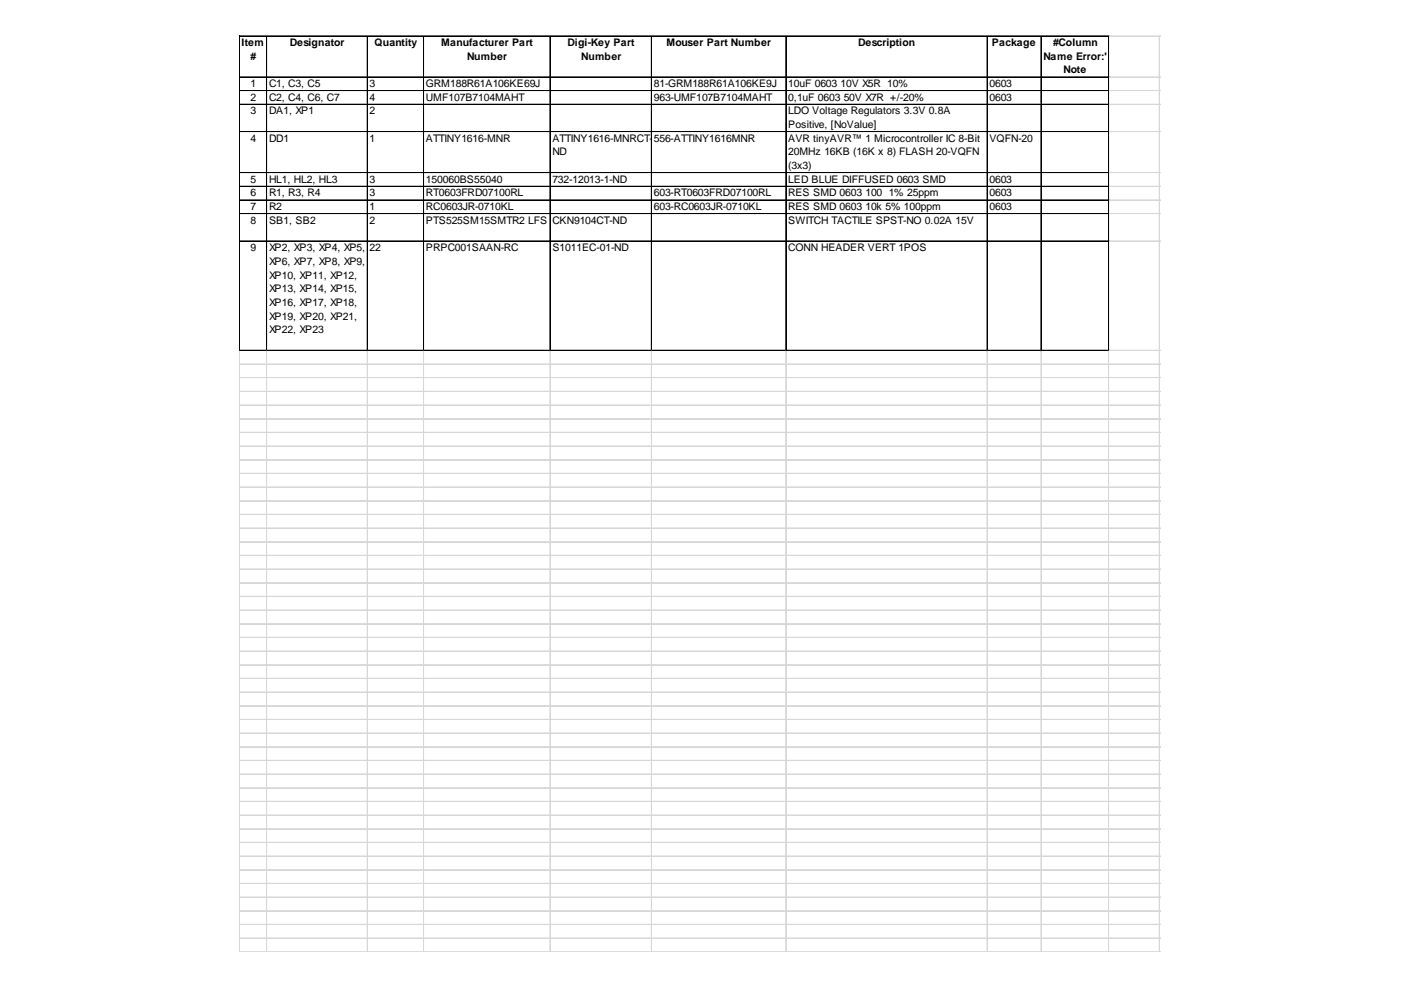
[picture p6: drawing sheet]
<svg xmlns="http://www.w3.org/2000/svg" width="297mm" height="210mm" viewBox="0 0 297 210" stroke-linecap="round" stroke-linejoin="round" font-family="sans-serif">
<defs><g id="words">
<g font-size="2.2">
<text x="51.2" y="9.8">Item</text>
<text x="61.5" y="9.8">Designator</text>
<text x="79.4" y="9.8">Quantity</text>
<text x="93.6" y="9.8">Manufacturer Part</text>
<text x="120.3" y="9.8">Digi-Key Part</text>
<text x="141.3" y="9.8">Mouser Part Number</text>
<text x="182" y="9.8">Description</text>
<text x="210.3" y="9.8">Package</text>
<text x="223.3" y="9.8">#Column</text>
<text x="53.1" y="12.7">#</text>
<text x="99" y="12.7">Number</text>
<text x="123.3" y="12.7">Number</text>
<text x="221.2" y="12.7">Name Error:'</text>
<text x="225.5" y="15.6">Note</text>
<text x="53.1" y="18.5">1</text>
<text x="53.1" y="21.4">2</text>
<text x="57" y="18.5">C1, C3, C5</text>
<text x="57" y="21.4">C2, C4, C6, C7</text>
<text x="78.4" y="18.5">3</text>
<text x="78.4" y="21.4">4</text>
<text x="90.3" y="18.5">GRM188R61A106KE69J</text>
<text x="90.3" y="21.4">UMF107B7104MAHT</text>
<text x="138.6" y="18.5">81-GRM188R61A106KE9J</text>
<text x="138.6" y="21.4">963-UMF107B7104MAHT</text>
<text x="167.1" y="18.5">10uF 0603</text>
<text x="167.1" y="21.4">0,1uF 0603</text>
<text x="178.2" y="18.5">10V X5R 10%</text>
<text x="178.9" y="21.4">50V X7R +/-20%</text>
<text x="209.8" y="18.5">0603</text>
<text x="209.8" y="21.4">0603</text>
<text x="53.1" y="24.3">3</text>
<text x="57" y="24.3">DA1, XP1</text>
<text x="78.4" y="24.3">2</text>
<text x="167.1" y="24.3">LDO Voltage Regulators 3.3V 0.8A</text>
<text x="167.1" y="27.2">Positive, [NoValue]</text>
<text x="53.1" y="30.1">4</text>
<text x="57" y="30.1">DD1</text>
<text x="78.4" y="30.1">1</text>
<text x="90.3" y="30.1">ATTINY1616-MNR</text>
<text x="117.1" y="30.1">ATTINY1616-MNRCT-</text>
<text x="117.1" y="33">ND</text>
<text x="138.6" y="30.1">556-ATTINY1616MNR</text>
<text x="167.1" y="30.1">AVR tinyAVR™ 1 Microcontroller IC 8-Bit</text>
<text x="167.1" y="33">20MHz 16KB (16K x 8) FLASH 20-VQFN</text>
<text x="167.1" y="35.9">(3x3)</text>
<text x="209.8" y="30.1">VQFN-20</text>
<text x="53.1" y="38.8">5</text>
<text x="53.1" y="41.7">6</text>
<text x="57" y="38.8">HL1, HL2, HL3</text>
<text x="57" y="41.7">R1, R3, R4</text>
<text x="78.4" y="38.8">3</text>
<text x="78.4" y="41.7">3</text>
<text x="90.3" y="38.8">150060BS55040</text>
<text x="90.3" y="41.7">RT0603FRD07100RL</text>
<text x="117.1" y="38.8">732-12013-1-ND</text>
<text x="138.6" y="41.7">603-RT0603FRD07100RL</text>
<text x="167.1" y="38.8">LED BLUE DIFFUSED 0603 SMD</text>
<text x="167.1" y="41.7">RES SMD 0603</text>
<text x="183.5" y="41.7">100</text>
<text x="188.4" y="41.7">1% 25ppm</text>
<text x="209.8" y="38.8">0603</text>
<text x="209.8" y="41.7">0603</text>
<text x="53.1" y="44.6">7</text>
<text x="53.1" y="47.5">8</text>
<text x="57" y="44.6">R2</text>
<text x="57" y="47.5">SB1, SB2</text>
<text x="78.4" y="44.6">1</text>
<text x="78.4" y="47.5">2</text>
<text x="90.3" y="44.6">RC0603JR-0710KL</text>
<text x="90.3" y="47.5">PTS525SM15SMTR2 LFS</text>
<text x="117.1" y="47.5">CKN9104CT-ND</text>
<text x="138.6" y="44.6">603-RC0603JR-0710KL</text>
<text x="167.1" y="44.6">RES SMD 0603</text>
<text x="167.1" y="47.5">SWITCH TACTILE SPST-NO 0.02A 15V</text>
<text x="183.5" y="44.6">10k 5% 100ppm</text>
<text x="209.8" y="44.6">0603</text>
<text x="53.1" y="53.3">9</text>
<text x="57" y="53.3">XP2, XP3, XP4, XP5,</text>
<text x="78.4" y="53.3">22</text>
<text x="90.3" y="53.3">PRPC001SAAN-RC</text>
<text x="117.1" y="53.3">S1011EC-01-ND</text>
<text x="167.1" y="53.3">CONN HEADER VERT 1POS</text>
<text x="57" y="56.2">XP6, XP7, XP8, XP9,</text>
<text x="57" y="59.1">XP10, XP11, XP12,</text>
<text x="57" y="61.9">XP13, XP14, XP15,</text>
<text x="57" y="64.8">XP16, XP17, XP18,</text>
<text x="57" y="67.7">XP19, XP20, XP21,</text>
<text x="57" y="70.6">XP22, XP23</text>
</g>
</g></defs>
<g fill="none" stroke="#000" stroke-width=".21">
<path d="M50.7 7.6v66.8M50.8 7.6v66.8M50.9 7.6h184.3M50.9 7.7h184.3M50.9 16.3h184.3M50.9 16.4h184.3M50.9 19.2h184.3M50.9 19.3h184.3M56.5 7.8v66.6M56.6 7.8v66.6M77.9 7.8v66.6M89.8 7.8v66.6"/>
<path d="M89.9 7.8v66.6M116.6 7.8v66.6M116.7 7.8v66.6M138.1 7.8v66.6M138.2 7.8v66.6M166.6 7.8v66.6M166.7 7.8v66.6M209.3 7.8v66.6M220.7 7.8v66.6M220.8 7.8v66.6M235 7.8v66.6M235.1 7.8v66.6"/>
<path d="M50.9 22.1h184.3M50.9 22.2h184.3M50.9 27.9h184.3M50.9 28h184.3M50.9 36.6h184.3M50.9 36.7h184.3M50.9 39.5h184.3M50.9 39.6h184.3M50.9 42.4h184.3M50.9 42.5h184.3M50.9 45.3h184.3M50.9 45.4h184.3"/>
<path d="M50.9 51.1h184.3M50.9 51.2h184.3M50.9 74.3h184.3"/>
</g>
<g fill="none" stroke="#d0d7e5" stroke-width=".21">
<path d="M235.2 7.6h10.8M235.2 7.7h10.8M235.2 16.3h10.8M235.2 16.4h10.8M235.2 19.2h10.8M235.2 19.3h10.8M245.8 7.6v194.2M245.9 7.6v194.2M235.2 22.1h10.8M235.2 22.2h10.8M235.2 27.9h10.8M235.2 28h10.8"/>
<path d="M235.2 36.6h10.8M235.2 36.7h10.8M235.2 39.5h10.8M235.2 39.6h10.8M235.2 42.4h10.8M235.2 42.5h10.8M235.2 45.3h10.8M235.2 45.4h10.8M235.2 51.1h10.8M235.2 51.2h10.8M50.7 74.4v127.4M50.7 77.2h195.3"/>
<path d="M50.8 74.4v127.4M56.5 74.4v127.4M56.6 74.4v127.4M77.9 74.4v127.4M89.8 74.4v127.4M89.9 74.4v127.4M116.6 74.4v127.4M116.7 74.4v127.4M138.1 74.4v127.4M138.2 74.4v127.4M166.6 74.4v127.4M166.7 74.4v127.4"/>
<path d="M209.3 74.4v127.4M220.7 74.4v127.4M220.8 74.4v127.4M235 74.4v127.4M235.1 74.4v127.4M235.2 74.3h10.8M50.7 80.1h195.3M50.7 83h195.3M50.7 85.9h195.3M50.7 88.8h195.3M50.7 91.7h195.3M50.7 94.5h195.3"/>
<path d="M50.7 94.6h195.3M50.7 97.4h195.3M50.7 97.5h195.3M50.7 100.3h195.3M50.7 100.4h195.3M50.7 103.2h195.3M50.7 103.3h195.3M50.7 106.1h195.3M50.7 106.2h195.3M50.7 109h195.3M50.7 109.1h195.3M50.7 111.9h195.3"/>
<path d="M50.7 112h195.3M50.7 114.8h195.3M50.7 114.9h195.3M50.7 117.7h195.3M50.7 117.8h195.3M50.7 120.6h195.3M50.7 120.7h195.3M50.7 123.5h195.3M50.7 123.6h195.3M50.7 126.4h195.3M50.7 126.5h195.3M50.7 129.3h195.3"/>
<path d="M50.7 129.4h195.3M50.7 132.2h195.3M50.7 132.3h195.3M50.7 135.1h195.3M50.7 135.2h195.3M50.7 138h195.3M50.7 138.1h195.3M50.7 140.9h195.3M50.7 141h195.3M50.7 143.8h195.3M50.7 143.9h195.3M50.7 146.7h195.3"/>
<path d="M50.7 146.8h195.3M50.7 149.6h195.3M50.7 149.7h195.3M50.7 152.5h195.3M50.7 152.6h195.3M50.7 155.4h195.3M50.7 155.5h195.3M50.7 158.3h195.3M50.7 158.4h195.3M50.7 161.2h195.3M50.7 161.3h195.3M50.7 164.1h195.3"/>
<path d="M50.7 164.2h195.3M50.7 167h195.3M50.7 167.1h195.3M50.7 169.9h195.3M50.7 170h195.3M50.7 172.8h195.3M50.7 172.9h195.3M50.7 175.7h195.3M50.7 175.8h195.3M50.7 178.6h195.3M50.7 178.7h195.3M50.7 181.5h195.3"/>
<path d="M50.7 181.6h195.3M50.7 184.4h195.3M50.7 184.5h195.3M50.7 187.3h195.3M50.7 187.4h195.3M50.7 190.2h195.3M50.7 190.3h195.3M50.7 193.1h195.3M50.7 193.2h195.3M50.7 196h195.3M50.7 196.1h195.3M50.7 198.9h195.3"/>
<path d="M50.7 199h195.3M246 201.8h-195.3"/>
</g>
<use href="#words"/>
</svg>
